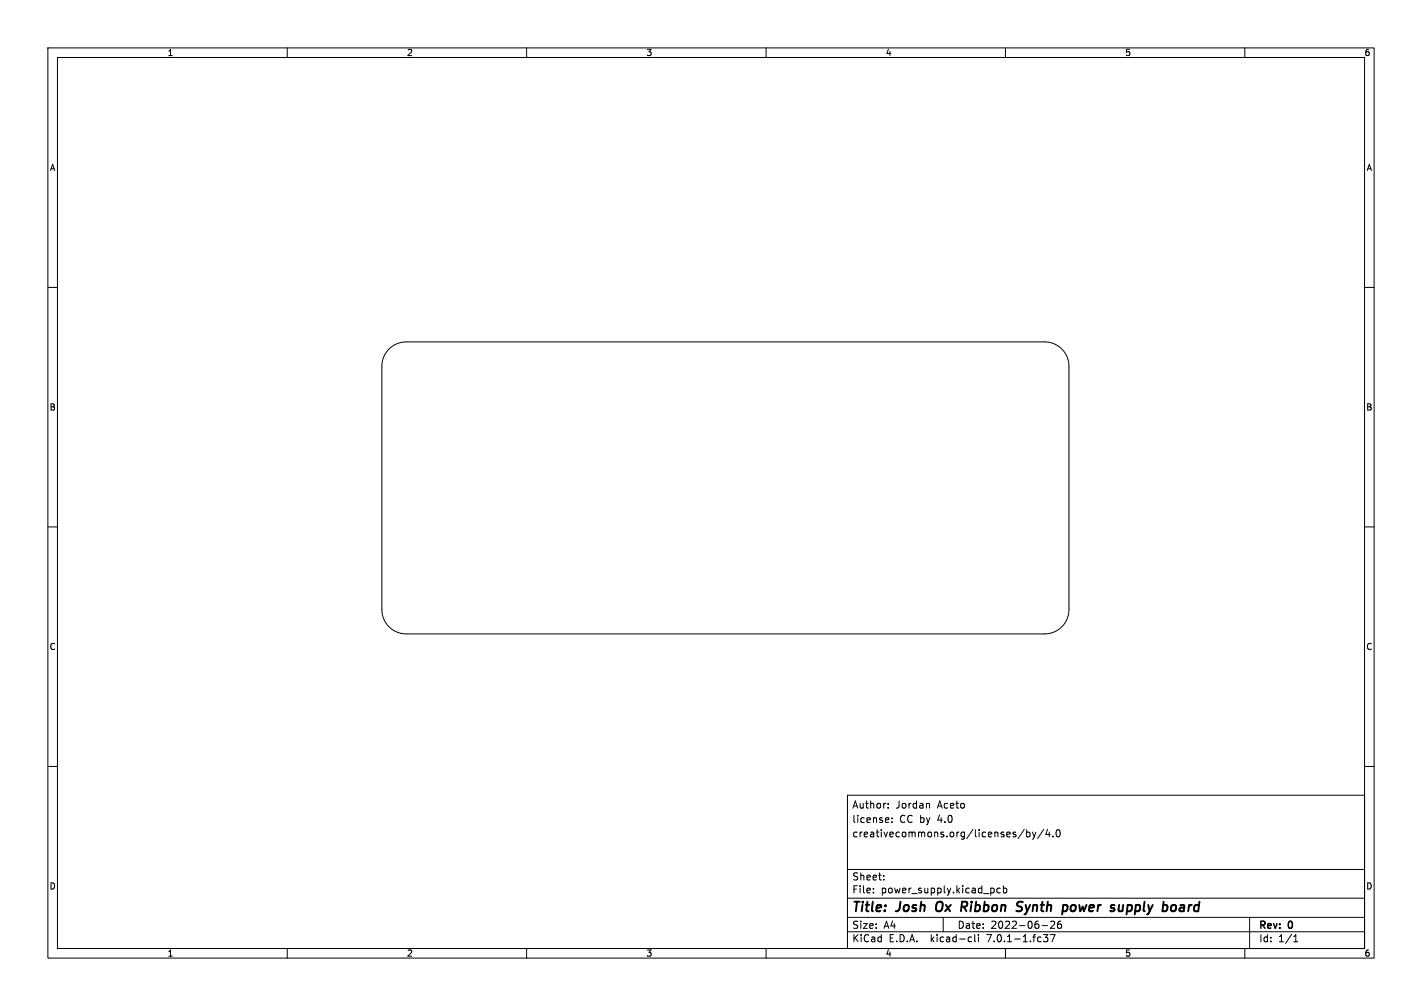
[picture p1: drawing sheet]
<svg xmlns="http://www.w3.org/2000/svg" width="297mm" height="210mm" viewBox="0 0 297 210" stroke-linecap="round" stroke-linejoin="round" font-family="sans-serif">
<defs><g id="words">
<g font-size="2.8">
<text x="178" y="190.8">Title:</text>
<text x="187.4" y="190.8">Josh</text>
<text x="196.2" y="190.8">Ox Ribbon</text>
<text x="214.3" y="190.8">Synth</text>
<text x="224.5" y="190.8">power</text>
<text x="235.1" y="190.8">supply</text>
<text x="246.5" y="190.8">board</text>
</g>
<g font-size="2.1">
<text x="178" y="171.9">license:</text>
<text x="178" y="168.9">Author:</text>
<text x="187.1" y="168.9">Jordan</text>
<text x="187.9" y="171.9">CC by</text>
<text x="195.8" y="168.9">Aceto</text>
<text x="195.8" y="171.9">4.0</text>
<text x="178" y="174.9">creativecommons.org/licenses/by/4.0</text>
<text x="178" y="183.9">Sheet:</text>
<text x="178" y="186.6">File:</text>
<text x="184" y="186.6">power_supply.kicad_pcb</text>
<text x="178" y="196.8">KiCad</text>
<text x="178" y="194">Size:</text>
<text x="184.6" y="194">A4</text>
<text x="185.6" y="196.8">E.D.A.</text>
<text x="194.4" y="196.8">kicad-cli</text>
<text x="200" y="194">Date:</text>
<text x="206.2" y="196.8">7.0.1-1.fc37</text>
<text x="206.9" y="194">2022-06-26</text>
<text x="263" y="194.2">Rev:</text>
<text x="263" y="196.8">Id:</text>
<text x="267" y="196.8">1/1</text>
<text x="269.2" y="194.2">0</text>
</g>
<g font-size="1.8">
<text x="35" y="11.8">1</text>
<text x="85" y="11.8">2</text>
<text x="135" y="11.8">3</text>
<text x="185" y="11.8">4</text>
<text x="235" y="11.8">5</text>
<text x="285" y="11.8">6</text>
<text x="10.4" y="35.8">A</text>
<text x="285.4" y="35.8">A</text>
<text x="10.3" y="85.8">B</text>
<text x="285.3" y="85.8">B</text>
<text x="10.3" y="135.8">C</text>
<text x="285.3" y="135.8">C</text>
<text x="10.3" y="185.8">D</text>
<text x="285.3" y="185.8">D</text>
<text x="35" y="199.8">1</text>
<text x="85" y="199.8">2</text>
<text x="135" y="199.8">3</text>
<text x="185" y="199.8">4</text>
<text x="235" y="199.8">5</text>
<text x="285" y="199.8">6</text>
</g>
</g></defs>
<g fill="none" stroke="#000" stroke-width=".21">
<path d="M10 10h277v190h-277zM12 12h273v186h-273zM60 10v2M110 10v2M160 10v2M210 10v2M260 10v2M10 60h2M285 60h2M81.3 72.8a5.1 5.1 0 0 1 3.5-1.4h133.4a5.1 5.1 0 0 1 5.1 5.1v50.8a5.1 5.1 0 0 1-5.1 5h-133.4a5.1 5.1 0 0 1-5-5v-50.8a5.1 5.1 0 0 1 1.5-3.7zM10 110h2M285 110h2"/>
<path d="M10 160h2M285 160h2M177 166h108v32h-108zM185.5 168.6v.1M185.5 167.8v.1M185.6 170.8v.3l-.7 .1M186.3 171.6v.1M186.3 170.8v.1M193.9 167.7l.2 .2v.8M213.9 173.1l-1.3 2M214.4 173.2v1.5M214.4 173.8l.5-.1 .2 .3-.1 .6h-.6"/>
<path d="M215.6 173.7l.4 1M216 174.7l-.4 .5M216.4 173.7l-.4 1M218 173.1l-1.3 2M218.8 173.1l-.4 1.1h1M219.1 173.7v1M219.9 174.6v.1M220.8 173.3l.1-.1a.8 .8 0 0 1 .6 .8 .8 .8 0 0 1-.6 .7 1 1 0 0 1-.1-1.4zM60 198v2M110 198v2M160 198v2M177 194.5h108"/>
<path d="M177 191.5h108M177 187.5h108M177 181.5h108M182.4 186.3v.1M182.4 185.5v.1M184.6 183.6v.1M184.6 182.8v.1M197 191.5v3M202.5 195.6l.4 .1M202.9 196.5l-.4 .1M203.6 195.1v1.3l.2 .2M204.4 195.1v.1"/>
<path d="M204.4 195.6v1M207.5 185.5l.1 .2-.1 .6M208.9 185.5l-.4-.1-.3 .3 .2 .6h.5M209.6 185.5l.4-.1 .3 .3-.2 .6h-.5M209.6 184.9v1.5M210 198v2M217.6 193.2h1.2M217.9 195.1h1l-.5 .6 .4 .1v.7l-.2 .1-.7-.1M219.4 195.1h1l-.7 1.5M219.5 192.4h-.1M220.1 192.4l.2 .2-.1 .3-.8 .9h.9M221.1 192.4a1.01 1.01 0 0 0 0 1.4l.5-.1 .1-.5-.3-.3h-.4l-.1 .3"/>
<path d="M260 198v2M261 191.5v6.5M270.2 196.6h.9M270.2 195.5l.4-.4v1.5"/>
</g>
<path d="M195.6 188.9l-.1 .7 .2 .5M212.6 189.1l.7 .3 .2 .3-.3 .4-.7 .1M213.6 188.3a.85 .85 0 0 0-1 .1M234.3 190.1l-.4 .1M245 188.9l.5 .1 .2 .3-.1 .6-.4 .3" fill="none" stroke="#000" stroke-width=".4"/>
<use href="#words"/>
</svg>
